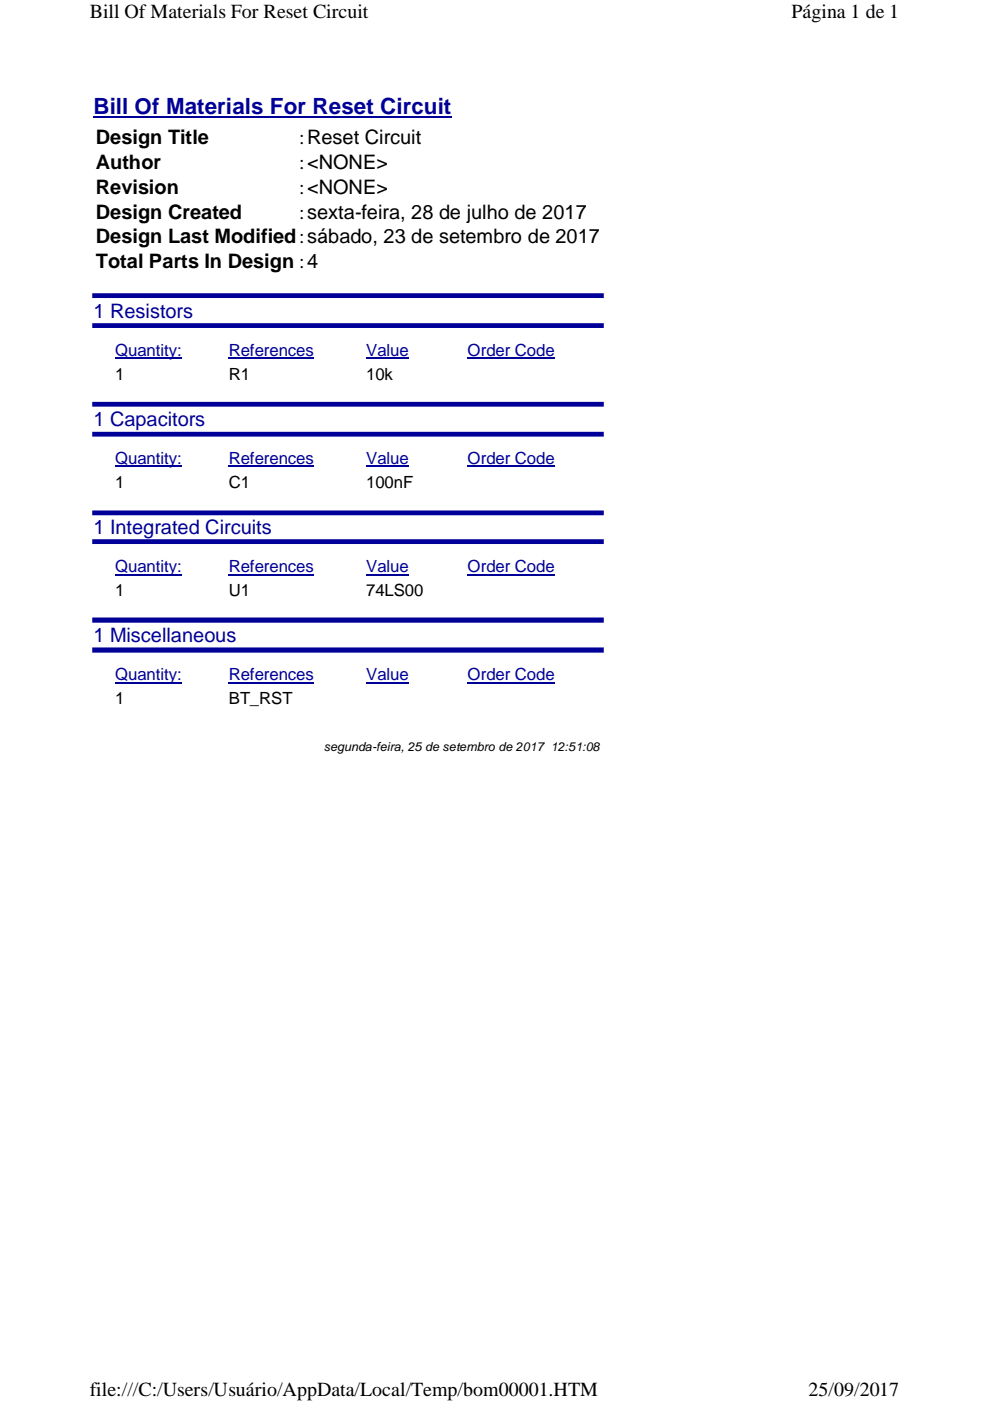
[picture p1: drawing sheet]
<svg xmlns="http://www.w3.org/2000/svg" width="210mm" height="297mm" viewBox="0 0 210 297" stroke-linecap="round" stroke-linejoin="round" font-family="sans-serif">
<defs><g id="words">
<text font-size="4.7" fill="#009" x="19.8" y="24.2">Bill Of Materials For Reset Circuit</text>
<g font-size="4.2">
<text x="19" y="3.8">Bill Of Materials For Reset Circuit</text>
<text x="167.8" y="3.8">Página 1 de 1</text>
<text x="20.3" y="30.6">Design Title</text>
<text x="20.3" y="35.8">Author</text>
<text x="63.4" y="30.6">:Reset Circuit</text>
<text x="63.4" y="35.8">:&lt;NONE&gt;</text>
<text x="20.3" y="41.1">Revision</text>
<text x="63.4" y="41.1">:&lt;NONE&gt;</text>
<text x="20.3" y="46.3">Design Created</text>
<text x="63.4" y="46.3">:sexta-feira, 28 de julho de 2017</text>
<text x="20.3" y="51.6">Design Last Modified:sábado, 23 de setembro de 2017</text>
<text x="20.3" y="56.8">Total Parts In Design :4</text>
<text x="19" y="296">file:///C:/Users/Usuário/AppData/Local/Temp/bom00001.HTM</text>
<text x="171.4" y="296">25/09/2017</text>
</g>
<g font-size="4.2" fill="#009">
<text x="19.8" y="67.4">1 Resistors</text>
<text x="19.8" y="90.4">1 Capacitors</text>
<text x="19.8" y="113.2">1 Integrated Circuits</text>
<text x="19.8" y="136.2">1 Miscellaneous</text>
</g>
<g font-size="3.6" fill="#009">
<text x="24.4" y="75.5">Quantity:</text>
<text x="48.5" y="75.5">References</text>
<text x="77.6" y="75.5">Value</text>
<text x="99.1" y="75.5">Order Code</text>
<text x="24.4" y="98.4">Quantity:</text>
<text x="48.5" y="98.4">References</text>
<text x="77.6" y="98.4">Value</text>
<text x="99.1" y="98.4">Order Code</text>
<text x="24.4" y="121.3">Quantity:</text>
<text x="48.5" y="121.3">References</text>
<text x="77.6" y="121.3">Value</text>
<text x="99.1" y="121.3">Order Code</text>
<text x="24.4" y="144.2">Quantity:</text>
<text x="48.5" y="144.2">References</text>
<text x="77.6" y="144.2">Value</text>
<text x="99.1" y="144.2">Order Code</text>
</g>
<g font-size="3.6">
<text x="24.4" y="80.5">1</text>
<text x="48.5" y="80.5">R1</text>
<text x="77.6" y="80.5">10k</text>
<text x="24.4" y="103.4">1</text>
<text x="48.5" y="103.4">C1</text>
<text x="77.6" y="103.4">100nF</text>
<text x="24.4" y="126.3">1</text>
<text x="48.5" y="126.3">U1</text>
<text x="77.6" y="126.3">74LS00</text>
<text x="24.4" y="149.2">1</text>
<text x="48.5" y="149.2">BT_RST</text>
</g>
<text font-size="2.6" x="68.7" y="159.2">segunda-feira, 25 de setembro de 2017 12:51:08</text>
</g></defs>
<path d="M19.8 24.8h76" fill="none" stroke="#009" stroke-width=".25"/>
<path d="M19.6 62.2h108.4v1h-108.4zM19.6 68.5h108.4v1h-108.4z" fill="#009"/>
<path d="M24.4 76h14.1M48.5 76h18M77.6 76h9M99.1 76h18.5" fill="none" stroke="#009" stroke-width=".34"/>
<path d="M19.6 85.2h108.4v1h-108.4zM19.6 91.6h108.4v1h-108.4z" fill="#009"/>
<path d="M24.4 98.9h14.1M48.5 98.9h18M77.6 98.9h9M99.1 98.9h18.5" fill="none" stroke="#009" stroke-width=".25"/>
<path d="M19.6 108.2h108.4v1h-108.4zM19.6 114.3h108.4v1h-108.4z" fill="#009"/>
<path d="M24.4 121.8h14.1M48.5 121.8h18M77.6 121.8h9M99.1 121.8h18.5" fill="none" stroke="#009" stroke-width=".25"/>
<path d="M19.6 130.9h108.4v1.1h-108.4zM19.6 137.3h108.4v1.1h-108.4z" fill="#009"/>
<path d="M24.4 144.7h14.1M48.5 144.7h18M77.6 144.7h9M99.1 144.7h18.5" fill="none" stroke="#009" stroke-width=".34"/>
<g fill="#fff">
<path d="M19 0h171.7v4.7h-171.7z" fill-rule="evenodd"/>
<path d="M19 292.3h171.7v4.6h-171.7z" fill-rule="evenodd"/>
</g>
<use href="#words"/>
</svg>
